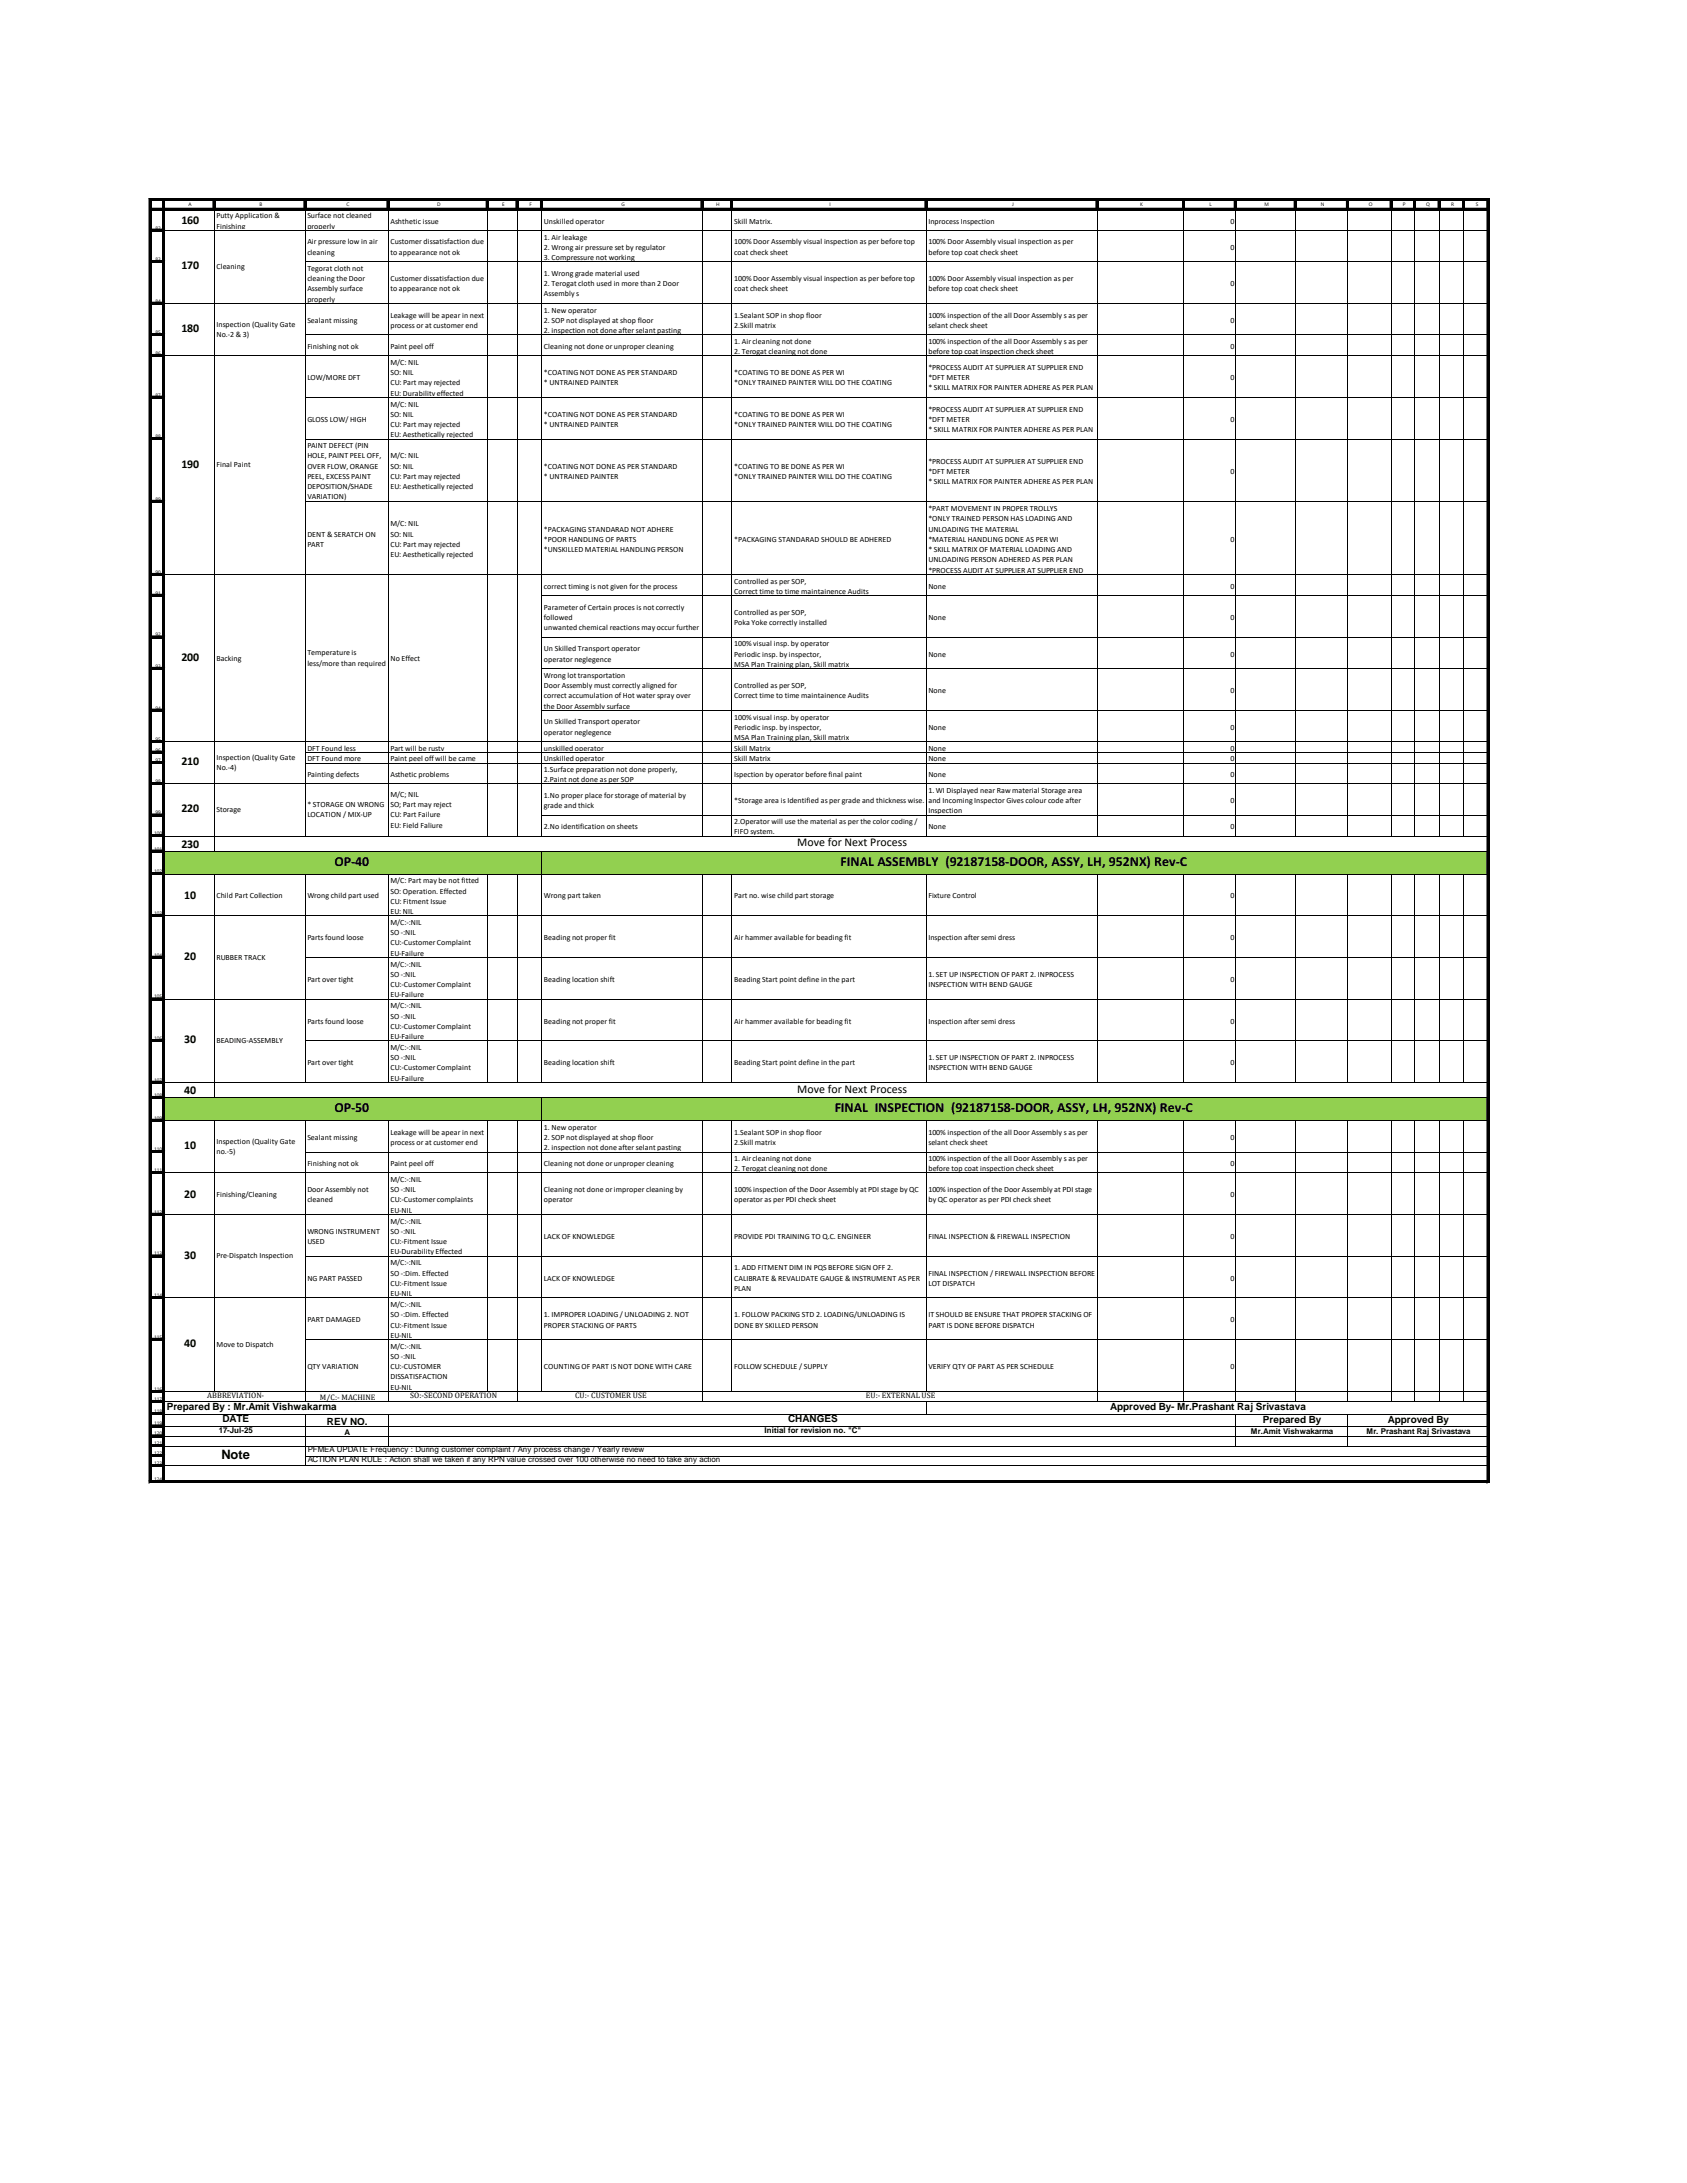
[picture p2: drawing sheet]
<svg xmlns="http://www.w3.org/2000/svg" width="216mm" height="279mm" viewBox="0 0 216 279" stroke-linecap="round" stroke-linejoin="round" font-family="sans-serif">
<defs><g id="words">
<g font-size="1.8">
<text x="42.8" y="110.8">OP-40</text>
<text x="107.6" y="110.8">FINAL ASSEMBLY (92187158-DOOR, ASSY, LH, 952NX) Rev-C</text>
<text x="42.8" y="142.4">OP-50</text>
<text x="106.8" y="142.4">FINAL INSPECTION (92187158-DOOR, ASSY, LH, 952NX) Rev-C</text>
</g>
<text font-size="1.7" x="28.3" y="186.8">Note</text>
<g font-size="1.5">
<text x="23.2" y="28.6">160</text>
<text x="23.2" y="34.5">170</text>
<text x="23.2" y="42.5">180</text>
<text x="23.2" y="59.9">190</text>
<text x="23.2" y="84.5">200</text>
<text x="23.2" y="97.9">210</text>
<text x="23.2" y="104">220</text>
<text x="23.2" y="108.5">230</text>
<text x="102" y="108.3">Move for Next Process</text>
<text x="23.6" y="115">10</text>
<text x="23.6" y="122.9">20</text>
<text x="23.6" y="133.5">30</text>
<text x="23.6" y="140">40</text>
<text x="102" y="139.8">Move for Next Process</text>
<text x="23.6" y="147.1">10</text>
<text x="23.6" y="153.3">20</text>
<text x="23.6" y="161.1">30</text>
<text x="23.6" y="172.4">40</text>
</g>
<g font-size="1.3">
<text x="21.3" y="180.4">Prepared By : Mr.Amit Vishwakarma</text>
<text x="28.5" y="182">DATE</text>
<text x="41.8" y="182.4">REV NO.</text>
<text x="100.9" y="182">CHANGES</text>
<text x="142.1" y="180.4">Approved By- Mr.Prashant Raj Srivastava</text>
<text x="161.6" y="182.2">Prepared By</text>
<text x="177.6" y="182.2">Approved By</text>
</g>
<g font-size="1">
<text x="27.7" y="27.9">Putty Application &amp;</text>
<text x="27.7" y="29.3">Finishing</text>
<text x="39.3" y="27.9">Surface not cleaned</text>
<text x="39.3" y="29.3">properly</text>
<text x="50" y="28.6">Ashthetic issue</text>
<text x="69.6" y="28.6">Unskilled operator</text>
<text x="94" y="28.6">Skill Matrix.</text>
<text x="118.8" y="28.6">Inprocess Inspection</text>
<text x="157.5" y="28.6">0</text>
<text x="27.7" y="34.5">Cleaning</text>
<text x="39.3" y="31.3">Air pressure low in air</text>
<text x="39.3" y="32.6">cleaning</text>
<text x="39.3" y="34.7">Tegorat cloth not</text>
<text x="39.3" y="36">cleaning the Door</text>
<text x="50" y="31.3">Customer dissatisfaction due</text>
<text x="50" y="32.6">to appearance not ok</text>
<text x="50" y="36">Customer dissatisfaction due</text>
<text x="69.6" y="30.7">1. Air leakage</text>
<text x="69.6" y="32">2. Wrong air pressure set by regulator</text>
<text x="69.6" y="33.3">3. Compressure not working</text>
<text x="69.6" y="35.3">1. Wrong grade material used</text>
<text x="94" y="31.3">100% Door Assembly visual inspection as per before top</text>
<text x="94" y="32.6">coat check sheet</text>
<text x="94" y="36">100% Door Assembly visual inspection as per before top</text>
<text x="118.8" y="31.3">100% Door Assembly visual inspection as per</text>
<text x="118.8" y="32.6">before top coat check sheet</text>
<text x="118.8" y="36">100% Door Assembly visual inspection as per</text>
<text x="157.5" y="32">0</text>
<text x="27.7" y="41.8">Inspection (Quality Gate</text>
<text x="39.3" y="37.3">Assembly surface</text>
<text x="39.3" y="38.6">properly</text>
<text x="39.3" y="41.3">Sealant missing</text>
<text x="50" y="37.3">to appearance not ok</text>
<text x="50" y="40.6">Leakage will be apear in next</text>
<text x="50" y="42">process or at customer end</text>
<text x="69.6" y="36.6">2. Terogat cloth used in more than 2 Door</text>
<text x="69.6" y="37.9">Assembly s</text>
<text x="69.6" y="40">1. New operator</text>
<text x="69.6" y="41.3">2. SOP not displayed at shop floor</text>
<text x="94" y="37.3">coat check sheet</text>
<text x="94" y="40.6">1.Sealant SOP in shop floor</text>
<text x="94" y="42">2.Skill matrix</text>
<text x="118.8" y="37.3">before top coat check sheet</text>
<text x="118.8" y="40.6">100% inspection of the all Door Assembly s as per</text>
<text x="118.8" y="42">selant check sheet</text>
<text x="157.5" y="36.6">0</text>
<text x="157.5" y="41.3">0</text>
<text x="27.7" y="43.1">No.-2 &amp; 3)</text>
<text x="39.3" y="44.7">Finishing not ok</text>
<text x="50" y="44.7">Paint peel off</text>
<text x="50" y="46.7">M/C: NIL</text>
<text x="69.6" y="42.6">2. inspection not done after selant pasting</text>
<text x="69.6" y="44.7">Cleaning not done or unproper cleaning</text>
<text x="94" y="44">1. Air cleaning not done</text>
<text x="94" y="45.3">2. Terogat cleaning not done</text>
<text x="118.8" y="44">100% inspection of the all Door Assembly s as per</text>
<text x="118.8" y="45.3">before top coat inspection check sheet</text>
<text x="118.8" y="47.3">*PROCESS AUDIT AT SUPPLIER AT SUPPLIER END</text>
<text x="157.5" y="44.7">0</text>
<text x="39.3" y="48.6">LOW/MORE DFT</text>
<text x="39.3" y="54">GLOSS LOW/ HIGH</text>
<text x="50" y="48">SO: NIL</text>
<text x="50" y="49.3">CU: Part may rejected</text>
<text x="50" y="50.6">EU: Durability effected</text>
<text x="50" y="52">M/C: NIL</text>
<text x="50" y="53.3">SO: NIL</text>
<text x="69.6" y="48">*COATING NOT DONE AS PER STANDARD</text>
<text x="69.6" y="49.3">* UNTRAINED PAINTER</text>
<text x="69.6" y="53.3">*COATING NOT DONE AS PER STANDARD</text>
<text x="94" y="48">*COATING TO BE DONE AS PER WI</text>
<text x="94" y="49.3">*ONLY TRAINED PAINTER WILL DO THE COATING</text>
<text x="94" y="53.3">*COATING TO BE DONE AS PER WI</text>
<text x="118.8" y="48.6">*DFT METER</text>
<text x="118.8" y="50">* SKILL MATRIX FOR PAINTER ADHERE AS PER PLAN</text>
<text x="118.8" y="52.7">*PROCESS AUDIT AT SUPPLIER AT SUPPLIER END</text>
<text x="118.8" y="54">*DFT METER</text>
<text x="157.5" y="48.6">0</text>
<text x="157.5" y="54">0</text>
<text x="27.7" y="59.8">Final Paint</text>
<text x="39.3" y="57.4">PAINT DEFECT (PIN</text>
<text x="39.3" y="58.7">HOLE, PAINT PEEL OFF,</text>
<text x="39.3" y="60">OVER FLOW, ORANGE</text>
<text x="50" y="54.7">CU: Part may rejected</text>
<text x="50" y="56">EU: Aesthetically rejected</text>
<text x="50" y="58.7">M/C: NIL</text>
<text x="50" y="60">SO: NIL</text>
<text x="69.6" y="54.7">* UNTRAINED PAINTER</text>
<text x="69.6" y="60">*COATING NOT DONE AS PER STANDARD</text>
<text x="94" y="54.7">*ONLY TRAINED PAINTER WILL DO THE COATING</text>
<text x="94" y="60">*COATING TO BE DONE AS PER WI</text>
<text x="118.8" y="55.3">* SKILL MATRIX FOR PAINTER ADHERE AS PER PLAN</text>
<text x="118.8" y="59.4">*PROCESS AUDIT AT SUPPLIER AT SUPPLIER END</text>
<text x="39.3" y="61.3">PEEL, EXCESS PAINT</text>
<text x="39.3" y="62.6">DEPOSITION/SHADE</text>
<text x="39.3" y="63.9">VARIATION)</text>
<text x="50" y="61.3">CU: Part may rejected</text>
<text x="50" y="62.6">EU: Aesthetically rejected</text>
<text x="69.6" y="61.3">* UNTRAINED PAINTER</text>
<text x="94" y="61.3">*ONLY TRAINED PAINTER WILL DO THE COATING</text>
<text x="118.8" y="60.7">*DFT METER</text>
<text x="118.8" y="62">* SKILL MATRIX FOR PAINTER ADHERE AS PER PLAN</text>
<text x="118.8" y="65.4">*PART MOVEMENT IN PROPER TROLLYS</text>
<text x="157.5" y="60.7">0</text>
<text x="39.3" y="68.7">DENT &amp; SERATCH ON</text>
<text x="39.3" y="70">PART</text>
<text x="50" y="67.4">M/C: NIL</text>
<text x="50" y="68.7">SO: NIL</text>
<text x="50" y="70">CU: Part may rejected</text>
<text x="50" y="71.3">EU: Aesthetically rejected</text>
<text x="69.6" y="68">*PACKAGING STANDARAD NOT ADHERE</text>
<text x="69.6" y="69.3">*POOR HANDLING OF PARTS</text>
<text x="69.6" y="70.7">*UNSKILLED MATERIAL HANDLING PERSON</text>
<text x="94" y="69.3">*PACKAGING STANDARAD SHOULD BE ADHERED</text>
<text x="118.8" y="66.7">*ONLY TRAINED PERSON HAS LOADING AND</text>
<text x="118.8" y="68">UNLOADING THE MATERIAL</text>
<text x="118.8" y="69.3">*MATERIAL HANDLING DONE AS PER WI</text>
<text x="118.8" y="70.7">* SKILL MATRIX OF MATERIAL LOADING AND</text>
<text x="118.8" y="72">UNLOADING PERSON ADHERED AS PER PLAN</text>
<text x="157.5" y="69.3">0</text>
<text x="69.6" y="75.4">correct timing is not given for the process</text>
<text x="94" y="74.7">Controlled as per SOP,</text>
<text x="94" y="76">Correct time to time maintainence Audits</text>
<text x="118.8" y="73.3">*PROCESS AUDIT AT SUPPLIER AT SUPPLIER END</text>
<text x="118.8" y="75.4">None</text>
<text x="157.5" y="75.4">0</text>
<text x="39.3" y="83.9">Temperature is</text>
<text x="69.6" y="78">Parameter of Certain proces is not correctly</text>
<text x="69.6" y="79.3">followed</text>
<text x="69.6" y="80.7">unwanted chemical reactions may occur further</text>
<text x="69.6" y="83.4">Un Skilled Transport operator</text>
<text x="94" y="78.7">Controlled as per SOP,</text>
<text x="94" y="80">Poka Yoke correctly installed</text>
<text x="94" y="82.7">100% visual insp. by operator</text>
<text x="118.8" y="79.3">None</text>
<text x="157.5" y="79.3">0</text>
<text x="27.7" y="84.5">Backing</text>
<text x="39.3" y="85.2">less/more than required</text>
<text x="50" y="84.5">No Effect</text>
<text x="69.6" y="84.7">operator neglegence</text>
<text x="69.6" y="86.8">Wrong lot transportation</text>
<text x="69.6" y="88.1">Door Assembly must correctly aligned for</text>
<text x="69.6" y="89.4">correct accumulation of Hot water spray over</text>
<text x="94" y="84">Periodic insp. by inspector,</text>
<text x="94" y="85.4">MSA Plan Training plan, Skill matrix</text>
<text x="94" y="88.1">Controlled as per SOP,</text>
<text x="94" y="89.4">Correct time to time maintainence Audits</text>
<text x="118.8" y="84">None</text>
<text x="118.8" y="88.7">None</text>
<text x="157.5" y="84">0</text>
<text x="157.5" y="88.7">0</text>
<text x="69.6" y="90.7">the Door Assembly surface</text>
<text x="69.6" y="92.7">Un Skilled Transport operator</text>
<text x="69.6" y="94">operator neglegence</text>
<text x="94" y="92.1">100% visual insp. by operator</text>
<text x="94" y="93.4">Periodic insp. by inspector,</text>
<text x="94" y="94.7">MSA Plan Training plan, Skill matrix</text>
<text x="118.8" y="93.4">None</text>
<text x="157.5" y="93.4">0</text>
<text x="27.7" y="97.3">Inspection (Quality Gate</text>
<text x="27.7" y="98.6">No.-4)</text>
<text x="39.3" y="96.1">DFT Found less</text>
<text x="39.3" y="97.4">DFT Found more</text>
<text x="39.3" y="99.5">Painting defects</text>
<text x="50" y="96.1">Part will be rusty</text>
<text x="50" y="97.4">Paint peel off will be came</text>
<text x="50" y="99.5">Asthetic problems</text>
<text x="50" y="102">M/C; NIL</text>
<text x="69.6" y="96.1">unskilled operator</text>
<text x="69.6" y="97.4">Unskilled operator</text>
<text x="69.6" y="98.8">1.Surface preparation not done properly,</text>
<text x="69.6" y="100.1">2.Paint not done as per SOP</text>
<text x="94" y="96.1">Skill Matrix</text>
<text x="94" y="97.4">Skill Matrix</text>
<text x="94" y="99.5">Ispection by operator before final paint</text>
<text x="118.8" y="96.1">None</text>
<text x="118.8" y="97.4">None</text>
<text x="118.8" y="99.5">None</text>
<text x="118.8" y="101.5">1. WI Displayed near Raw material Storage area</text>
<text x="157.5" y="96.1">0</text>
<text x="157.5" y="97.4">0</text>
<text x="157.5" y="99.5">0</text>
<text x="27.7" y="103.9">Storage</text>
<text x="39.3" y="103.3">* STORAGE ON WRONG</text>
<text x="39.3" y="104.6">LOCATION / MIX-UP</text>
<text x="50" y="103.3">SO; Part may reject</text>
<text x="50" y="104.6">CU: Part Failure</text>
<text x="50" y="105.9">EU: Field Faliure</text>
<text x="69.6" y="102.1">1.No proper place for storage of material by</text>
<text x="69.6" y="103.4">grade and thick</text>
<text x="69.6" y="106.1">2.No identification on sheets</text>
<text x="94" y="102.8">*Storage area is Identified as per grade and thickness wise.</text>
<text x="94" y="105.5">2.Operator will use the material as per the color coding /</text>
<text x="94" y="106.8">FIFO system.</text>
<text x="118.8" y="102.8">and Incoming Inspector Gives colour code after</text>
<text x="118.8" y="104.1">Inspection</text>
<text x="118.8" y="106.1">None</text>
<text x="157.5" y="102.8">0</text>
<text x="157.5" y="106.1">0</text>
<text x="50" y="113">M/C: Part may be not fitted</text>
<text x="27.7" y="115">Child Part Collection</text>
<text x="39.3" y="115">Wrong child part used</text>
<text x="50" y="114.4">SO: Operation. Effected</text>
<text x="50" y="115.7">CU: Fitment Issue</text>
<text x="50" y="117">EU: NIL</text>
<text x="50" y="118.4">M/C:-:NIL</text>
<text x="50" y="119.7">SO -:NIL</text>
<text x="69.6" y="115">Wrong part taken</text>
<text x="94" y="115">Part no. wise child part storage</text>
<text x="118.8" y="115">Fixture Control</text>
<text x="157.5" y="115">0</text>
<text x="27.7" y="122.8">RUBBER TRACK</text>
<text x="39.3" y="120.3">Parts found loose</text>
<text x="39.3" y="125.7">Part over tight</text>
<text x="50" y="121">CU:-Customer Complaint</text>
<text x="50" y="122.3">EU-Failure</text>
<text x="50" y="123.7">M/C:-:NIL</text>
<text x="50" y="125">SO -:NIL</text>
<text x="69.6" y="120.3">Beading not proper fit</text>
<text x="69.6" y="125.7">Beading location shift</text>
<text x="94" y="120.3">Air hammer available for beading fit</text>
<text x="94" y="125.7">Beading Start point define in the part</text>
<text x="118.8" y="120.3">Inspection after semi dress</text>
<text x="118.8" y="125">1. SET UP INSPECTION OF PART 2. INPROCESS</text>
<text x="157.5" y="120.3">0</text>
<text x="157.5" y="125.7">0</text>
<text x="39.3" y="131">Parts found loose</text>
<text x="50" y="126.3">CU:-Customer Complaint</text>
<text x="50" y="127.7">EU-Failure</text>
<text x="50" y="129">M/C:-:NIL</text>
<text x="50" y="130.4">SO -:NIL</text>
<text x="50" y="131.7">CU:-Customer Complaint</text>
<text x="69.6" y="131">Beading not proper fit</text>
<text x="94" y="131">Air hammer available for beading fit</text>
<text x="118.8" y="126.3">INSPECTION WITH BEND GAUGE</text>
<text x="118.8" y="131">Inspection after semi dress</text>
<text x="157.5" y="131">0</text>
<text x="27.7" y="133.5">BEADING-ASSEMBLY</text>
<text x="39.3" y="136.3">Part over tight</text>
<text x="50" y="133">EU-Failure</text>
<text x="50" y="134.4">M/C:-:NIL</text>
<text x="50" y="135.7">SO -:NIL</text>
<text x="50" y="137">CU:-Customer Complaint</text>
<text x="69.6" y="136.3">Beading location shift</text>
<text x="94" y="136.3">Beading Start point define in the part</text>
<text x="118.8" y="135.7">1. SET UP INSPECTION OF PART 2. INPROCESS</text>
<text x="118.8" y="137">INSPECTION WITH BEND GAUGE</text>
<text x="157.5" y="136.3">0</text>
<text x="50" y="138.3">EU-Failure</text>
<text x="27.7" y="146.4">Inspection (Quality Gate</text>
<text x="27.7" y="147.7">no.-5)</text>
<text x="39.3" y="145.9">Sealant missing</text>
<text x="39.3" y="149.2">Finishing not ok</text>
<text x="50" y="145.2">Leakage will be apear in next</text>
<text x="50" y="146.5">process or at customer end</text>
<text x="50" y="149.2">Paint peel off</text>
<text x="69.6" y="144.6">1. New operator</text>
<text x="69.6" y="145.9">2. SOP not displayed at shop floor</text>
<text x="69.6" y="147.2">2. inspection not done after selant pasting</text>
<text x="69.6" y="149.2">Cleaning not done or unproper cleaning</text>
<text x="94" y="145.2">1.Sealant SOP in shop floor</text>
<text x="94" y="146.5">2.Skill matrix</text>
<text x="94" y="148.6">1. Air cleaning not done</text>
<text x="94" y="149.9">2. Terogat cleaning not done</text>
<text x="118.8" y="145.2">100% inspection of the all Door Assembly s as per</text>
<text x="118.8" y="146.5">selant check sheet</text>
<text x="118.8" y="148.6">100% inspection of the all Door Assembly s as per</text>
<text x="118.8" y="149.9">before top coat inspection check sheet</text>
<text x="157.5" y="145.9">0</text>
<text x="157.5" y="149.2">0</text>
<text x="27.7" y="153.2">Finishing/Cleaning</text>
<text x="39.3" y="152.6">Door Assembly not</text>
<text x="39.3" y="153.9">cleaned</text>
<text x="50" y="151.3">M/C:-:NIL</text>
<text x="50" y="152.6">SO -:NIL</text>
<text x="50" y="153.9">CU:-Customer complaints</text>
<text x="50" y="155.2">EU-NIL</text>
<text x="69.6" y="152.6">Cleaning not done or improper cleaning by</text>
<text x="69.6" y="153.9">operator</text>
<text x="94" y="152.6">100% inspection of the Door Assembly at PDI stage by QC</text>
<text x="94" y="153.9">operator as per PDI check sheet</text>
<text x="118.8" y="152.6">100% inspection of the Door Assembly at PDI stage</text>
<text x="118.8" y="153.9">by QC operator as per PDI check sheet</text>
<text x="157.5" y="153.2">0</text>
<text x="27.7" y="161.1">Pre-Dispatch Inspection</text>
<text x="39.3" y="157.9">WRONG INSTRUMENT</text>
<text x="39.3" y="159.2">USED</text>
<text x="50" y="156.6">M/C:-:NIL</text>
<text x="50" y="157.9">SO -:NIL</text>
<text x="50" y="159.2">CU:-Fitment Issue</text>
<text x="50" y="160.6">EU-Durability Effected</text>
<text x="50" y="161.9">M/C:-:NIL</text>
<text x="69.6" y="158.6">LACK OF KNOWLEDGE</text>
<text x="94" y="158.6">PROVIDE PDI TRAINING TO Q.C. ENGINEER</text>
<text x="118.8" y="158.6">FINAL INSPECTION &amp; FIREWALL INSPECTION</text>
<text x="157.5" y="158.6">0</text>
<text x="39.3" y="163.9">NG PART PASSED</text>
<text x="50" y="163.3">SO -:Dim. Effected</text>
<text x="50" y="164.6">CU:-Fitment Issue</text>
<text x="50" y="165.9">EU-NIL</text>
<text x="50" y="167.3">M/C:-:NIL</text>
<text x="69.6" y="163.9">LACK OF KNOWLEDGE</text>
<text x="94" y="162.6">1. ADD FITMENT DIM IN PQS BEFORE SIGN OFF 2.</text>
<text x="94" y="163.9">CALIBRATE &amp; REVALIDATE GAUGE &amp; INSTRUMENT AS PER</text>
<text x="94" y="165.2">PLAN</text>
<text x="118.8" y="163.3">FINAL INSPECTION / FIREWALL INSPECTION BEFORE</text>
<text x="118.8" y="164.6">LOT DISPATCH</text>
<text x="157.5" y="163.9">0</text>
<text x="27.7" y="172.4">Move to Dispatch</text>
<text x="39.3" y="169.2">PART DAMAGED</text>
<text x="50" y="168.6">SO -:Dim. Effected</text>
<text x="50" y="169.9">CU:-Fitment Issue</text>
<text x="50" y="171.2">EU-NIL</text>
<text x="50" y="172.6">M/C:-:NIL</text>
<text x="50" y="173.9">SO -:NIL</text>
<text x="69.6" y="168.6">1. IMPROPER LOADING / UNLOADING 2. NOT</text>
<text x="69.6" y="169.9">PROPER STACKING OF PARTS</text>
<text x="94" y="168.6">1. FOLLOW PACKING STD 2. LOADING/UNLOADING IS</text>
<text x="94" y="169.9">DONE BY SKILLED PERSON</text>
<text x="118.8" y="168.6">IT SHOULD BE ENSURE THAT PROPER STACKING OF</text>
<text x="118.8" y="169.9">PART IS DONE BEFORE DISPATCH</text>
<text x="157.5" y="169.2">0</text>
<text x="26.5" y="179">ABBREVIATION-</text>
<text x="39.3" y="175.2">QTY VARIATION</text>
<text x="40.9" y="179.1">M/C:- MACHINE</text>
<text x="50" y="175.2">CU:-CUSTOMER</text>
<text x="50" y="176.6">DISSATISFACTION</text>
<text x="50" y="177.9">EU-NIL</text>
<text x="52.5" y="179">SO:-SECOND OPERATION</text>
<text x="69.6" y="175.2">COUNTING OF PART IS NOT DONE WITH CARE</text>
<text x="73.6" y="179">CU:- CUSTOMER USE</text>
<text x="94" y="175.2">FOLLOW SCHEDULE / SUPPLY</text>
<text x="110.8" y="179">EU:- EXTERNAL USE</text>
<text x="118.8" y="175.2">VERIFY QTY OF PART AS PER SCHEDULE</text>
<text x="157.5" y="175.2">0</text>
<text x="28" y="183.4">17-Jul-25</text>
<text x="39.4" y="185.9">PFMEA UPDATE Frequency : During customer complaint / Any process change / Yearly review</text>
<text x="44.1" y="183.7">A</text>
<text x="97.8" y="183.4">Initial for revision no. &quot;C&quot;</text>
<text x="160.1" y="183.5">Mr.Amit Vishwakarma</text>
<text x="174.9" y="183.5">Mr. Prashant Raj Srivastava</text>
<text x="39.4" y="187.1">ACTION PLAN RULE : Action shall we taken if any RPN value crossed over 100 otherwise no need to take any action</text>
</g>
<g font-size=".6">
<text x="19.9" y="29.4">82</text>
<text x="24.1" y="26.4">A</text>
<text x="33.2" y="26.4">B</text>
<text x="44.3" y="26.4">C</text>
<text x="55.9" y="26.4">D</text>
<text x="64.3" y="26.4">E</text>
<text x="67.8" y="26.4">F</text>
<text x="79.5" y="26.4">G</text>
<text x="91.7" y="26.4">H</text>
<text x="106.1" y="26.4">I</text>
<text x="129.5" y="26.4">J</text>
<text x="145.9" y="26.4">K</text>
<text x="154.8" y="26.4">L</text>
<text x="161.8" y="26.4">M</text>
<text x="169" y="26.4">N</text>
<text x="175.2" y="26.4">O</text>
<text x="179.5" y="26.4">P</text>
<text x="182.5" y="26.4">Q</text>
<text x="185.7" y="26.4">R</text>
<text x="188.9" y="26.4">S</text>
<text x="19.9" y="33.4">83</text>
<text x="19.9" y="38.7">84</text>
<text x="19.9" y="42.8">85</text>
<text x="19.9" y="45.4">86</text>
<text x="19.9" y="50.8">87</text>
<text x="19.9" y="56.1">88</text>
<text x="19.9" y="64.1">89</text>
<text x="19.9" y="73.5">90</text>
<text x="19.9" y="76.1">91</text>
<text x="19.9" y="81.5">92</text>
<text x="19.9" y="85.5">93</text>
<text x="19.9" y="90.8">94</text>
<text x="19.9" y="94.8">95</text>
<text x="19.9" y="96.2">96</text>
<text x="19.9" y="97.6">97</text>
<text x="19.9" y="100.2">98</text>
<text x="19.7" y="106.9">100</text>
<text x="19.9" y="104.2">99</text>
<text x="19.7" y="108.9">101</text>
<text x="19.7" y="111.8">102</text>
<text x="19.7" y="117.1">103</text>
<text x="19.7" y="122.4">104</text>
<text x="19.7" y="127.8">105</text>
<text x="19.7" y="133.1">106</text>
<text x="19.7" y="138.4">107</text>
<text x="19.7" y="140.4">108</text>
<text x="19.7" y="143.3">109</text>
<text x="19.7" y="147.3">110</text>
<text x="19.7" y="150">111</text>
<text x="19.7" y="155.3">112</text>
<text x="19.7" y="160.7">113</text>
<text x="19.7" y="166">114</text>
<text x="19.7" y="171.3">115</text>
<text x="19.7" y="178">116</text>
<text x="19.7" y="179.3">117</text>
<text x="19.7" y="180.9">118</text>
<text x="19.7" y="182.4">119</text>
<text x="19.7" y="183.7">120</text>
<text x="19.7" y="185">121</text>
<text x="19.7" y="186.2">122</text>
<text x="19.7" y="187.5">123</text>
<text x="19.7" y="189.6">124</text>
</g>
</g></defs>
<g fill="none" stroke="#000" stroke-width=".13">
<path d="M19.4 26.6h1.7M19.4 29.3h1.7M19.4 33.3h1.7M19.4 38.7h1.7M20.8 25.7v1.2M20.8 26.9v162.7M21.1 26.6h169.2M27.2 25.7v1.2M38.9 25.7v1.2M49.5 25.7v1.2M62.2 25.7v1.2M66 25.7v1.2"/>
<path d="M69.2 25.7v1.2M89.7 25.7v1.2M93.5 25.7v1.2M118.4 25.7v1.2M140.3 25.7v1.2M151.3 25.7v1.2M157.9 25.7v1.2M165.6 25.7v1.2M172.3 25.7v1.2M177.9 25.7v1.2M180.9 25.7v1.2M184 25.7v1.2"/>
<path d="M187.2 25.7v1.2M190.3 25.7v1.2M19.4 42.7h1.7M19.4 45.4h1.7M19.4 50.7h1.7M19.4 56h1.7M19.4 64h1.7M19.4 73.4h1.7M19.4 76.1h1.7M19.4 81.4h1.7M19.4 85.4h1.7M19.4 90.8h1.7"/>
<path d="M19.4 94.8h1.7M19.4 96.1h1.7M19.4 97.5h1.7M19.4 100.2h1.7M19.4 104.2h1.7M19.4 106.8h1.7M19.4 108.8h1.7M19.4 111.7h1.7M19.4 117h1.7M19.4 122.4h1.7M19.4 127.7h1.7M19.4 133.1h1.7"/>
<path d="M19.4 138.4h1.7M19.4 140.3h1.7M19.4 143.3h1.7M19.4 147.3h1.7M19.4 149.9h1.7M19.4 155.3h1.7M19.4 160.6h1.7M19.4 166h1.7M19.4 171.3h1.7M19.4 178h1.7M19.4 179.2h1.7M19.4 180.8h1.7"/>
<path d="M19.4 182.4h1.7M19.4 183.6h1.7M19.4 184.9h1.7M19.4 186.2h1.7M19.4 187.5h1.7M19.4 189.5h1.7"/>
</g>
<path d="M21 26.9v162.7M21.1 26.8h169.2" fill="none" stroke="#000" stroke-width=".34"/>
<g fill="#000">
<path d="M19.4 26.6h1.7v.4h-1.7z" fill-rule="evenodd"/>
<path d="M19.4 29.3h1.7v.3h-1.7z" fill-rule="evenodd"/>
<path d="M19.4 33.3h1.7v.4h-1.7z" fill-rule="evenodd"/>
<path d="M19.4 38.7h1.7v.3h-1.7z" fill-rule="evenodd"/>
<path d="M20.8 25.7h.3v1.2h-.3z" fill-rule="evenodd"/>
<path d="M27.2 25.7h.4v1.2h-.4z" fill-rule="evenodd"/>
<path d="M38.9 25.7h.3v1.2h-.3z" fill-rule="evenodd"/>
<path d="M49.5 25.7h.3v1.2h-.3z" fill-rule="evenodd"/>
<path d="M62.2 25.7h.3v1.2h-.3z" fill-rule="evenodd"/>
<path d="M66 25.7h.3v1.2h-.3z" fill-rule="evenodd"/>
<path d="M69.1 25.7h.4v1.2h-.4z" fill-rule="evenodd"/>
<path d="M89.7 25.7h.3v1.2h-.3z" fill-rule="evenodd"/>
<path d="M93.5 25.7h.3v1.2h-.3z" fill-rule="evenodd"/>
<path d="M118.3 25.7h.4v1.2h-.4z" fill-rule="evenodd"/>
<path d="M140.2 25.7h.4v1.2h-.4z" fill-rule="evenodd"/>
<path d="M151.3 25.7h.4v1.2h-.4z" fill-rule="evenodd"/>
<path d="M157.9 25.7h.4v1.2h-.4z" fill-rule="evenodd"/>
<path d="M165.6 25.7h.3v1.2h-.3z" fill-rule="evenodd"/>
<path d="M172.3 25.7h.3v1.2h-.3z" fill-rule="evenodd"/>
<path d="M177.9 25.7h.3v1.2h-.3z" fill-rule="evenodd"/>
<path d="M180.9 25.7h.3v1.2h-.3z" fill-rule="evenodd"/>
<path d="M184 25.7h.4v1.2h-.4z" fill-rule="evenodd"/>
<path d="M187.1 25.7h.4v1.2h-.4z" fill-rule="evenodd"/>
<path d="M190.3 25.7v1.2z" fill-rule="evenodd"/>
<path d="M19.4 42.7h1.7v.3h-1.7z" fill-rule="evenodd"/>
<path d="M19.4 45.3h1.7v.4h-1.7z" fill-rule="evenodd"/>
<path d="M19.4 50.7h1.7v.3h-1.7z" fill-rule="evenodd"/>
<path d="M19.4 56h1.7v.4h-1.7z" fill-rule="evenodd"/>
<path d="M19.4 64h1.7v.4h-1.7z" fill-rule="evenodd"/>
<path d="M19.4 73.4h1.7v.3h-1.7z" fill-rule="evenodd"/>
<path d="M19.4 76h1.7v.4h-1.7z" fill-rule="evenodd"/>
<path d="M19.4 81.4h1.7v.3h-1.7z" fill-rule="evenodd"/>
<path d="M19.4 85.4h1.7v.3h-1.7z" fill-rule="evenodd"/>
<path d="M19.4 90.7h1.7v.4h-1.7z" fill-rule="evenodd"/>
<path d="M19.4 94.8h1.7v.3h-1.7z" fill-rule="evenodd"/>
<path d="M19.4 96.1h1.7v.4h-1.7z" fill-rule="evenodd"/>
<path d="M19.4 97.5h1.7v.3h-1.7z" fill-rule="evenodd"/>
<path d="M19.4 100.1h1.7v.4h-1.7z" fill-rule="evenodd"/>
<path d="M19.4 104.2h1.7v.3h-1.7z" fill-rule="evenodd"/>
<path d="M19.4 106.8h1.7v.4h-1.7z" fill-rule="evenodd"/>
<path d="M19.4 108.8h1.7v.3h-1.7z" fill-rule="evenodd"/>
<path d="M19.4 111.7h1.7v.3h-1.7z" fill-rule="evenodd"/>
<path d="M19.4 117h1.7v.4h-1.7z" fill-rule="evenodd"/>
<path d="M19.4 122.4h1.7v.3h-1.7z" fill-rule="evenodd"/>
<path d="M19.4 127.7h1.7v.3h-1.7z" fill-rule="evenodd"/>
<path d="M19.4 133h1.7v.4h-1.7z" fill-rule="evenodd"/>
<path d="M19.4 138.4h1.7v.3h-1.7z" fill-rule="evenodd"/>
<path d="M19.4 140.3h1.7v.3h-1.7z" fill-rule="evenodd"/>
<path d="M19.4 143.2h1.7v.4h-1.7z" fill-rule="evenodd"/>
<path d="M19.4 147.3h1.7v.3h-1.7z" fill-rule="evenodd"/>
<path d="M19.4 149.9h1.7v.4h-1.7z" fill-rule="evenodd"/>
<path d="M19.4 155.3h1.7v.3h-1.7z" fill-rule="evenodd"/>
<path d="M19.4 160.6h1.7v.3h-1.7z" fill-rule="evenodd"/>
<path d="M19.4 165.9h1.7v.4h-1.7z" fill-rule="evenodd"/>
<path d="M19.4 171.3h1.7v.3h-1.7z" fill-rule="evenodd"/>
<path d="M19.4 178h1.7v.3h-1.7z" fill-rule="evenodd"/>
<path d="M19.4 179.2h1.7v.4h-1.7z" fill-rule="evenodd"/>
<path d="M19.4 180.8h1.7v.3h-1.7z" fill-rule="evenodd"/>
<path d="M19.4 182.4h1.7v.3h-1.7z" fill-rule="evenodd"/>
<path d="M19.4 183.6h1.7v.4h-1.7z" fill-rule="evenodd"/>
<path d="M19.4 184.9h1.7v.3h-1.7z" fill-rule="evenodd"/>
<path d="M19.4 186.2h1.7v.3h-1.7z" fill-rule="evenodd"/>
<path d="M19.4 187.4h1.7v.4h-1.7z" fill-rule="evenodd"/>
<path d="M19.4 189.5l1.7 .1z" fill-rule="evenodd"/>
</g>
<g fill="#92d050">
<path d="M21.1 108.9h169.2v3h-169.2z" fill-rule="evenodd"/>
<path d="M21.1 140.5h169.2v2.9h-169.2z" fill-rule="evenodd"/>
</g>
<g fill="none" stroke="#000" stroke-width=".13">
<path d="M21.1 29.5h169.4M21.1 38.8h169.4M27.4 26.9v82M39.1 26.9v80.1M39.1 33.5h151.4M49.7 26.9v80.1M62.4 26.9v80.1M66.2 26.9v80.1M69.3 26.9v80.1M89.9 26.9v80.1M93.7 26.9v80.1M118.5 26.9v80.1"/>
<path d="M140.4 26.9v80.1M151.5 26.9v80.1M158.1 26.9v80.1M165.8 26.9v80.1M172.5 26.9v80.1M178.1 26.9v80.1M181.1 26.9v80.1M184.2 26.9v80.1M187.3 26.9v80.1M190.3 25.4v164.4M190.5 26.9v82M190.6 25.4h-171.5v164.4"/>
<path d="M21.1 45.5h169.4M39.1 42.9h151.4M39.1 50.9h151.4M39.1 56.2h151.4M21.1 73.6h169.4M39.1 64.2h151.4M69.4 76.2h121.1M21.1 95h169.4M39.1 96.3h151.4M39.1 97.7h151.4M69.4 81.6h121.1M69.4 85.6h121.1"/>
<path d="M69.4 90.9h121.1M21.1 100.3h169.4M21.1 107h169.4M21.1 109h169.4M21.1 111.9h169.4M21.1 117.2h169.4M27.4 111.9v28.5M39.1 111.9v26.7M49.7 111.9v26.7M62.4 111.9v26.7M66.2 111.9v26.7M69.3 109v29.6"/>
<path d="M69.4 104.3h121.1M89.9 111.9v26.7M93.7 111.9v26.7M118.5 111.9v26.7M140.4 111.9v26.7M151.5 111.9v26.7M158.1 111.9v26.7M165.8 111.9v26.7M172.5 111.9v26.7M178.1 111.9v26.7M181.1 111.9v26.7M184.2 111.9v26.7"/>
<path d="M187.3 111.9v26.7M190.5 109v31.4M21.1 127.9h169.4M21.1 138.6h169.4M39.1 122.6h151.4M39.1 133.2h151.4M21.1 140.5h169.4M21.1 143.4h169.4M21.1 150.1h169.4M21.1 155.5h169.4M27.4 143.5v34.7M39.1 143.5v35.9"/>
<path d="M39.1 147.5h151.4M49.7 143.5v35.9M62.4 143.5v34.7M66.2 143.5v35.9M69.3 140.6v37.6M89.9 143.5v35.9M93.7 143.5v34.7M118.5 143.5v34.7M140.4 143.5v35.9M151.5 143.5v35.9M158.1 143.5v35.9M165.8 143.5v35.9"/>
<path d="M172.5 143.5v35.9M178.1 143.5v35.9M181.1 143.5v35.9M184.2 143.5v35.9M187.3 143.5v35.9M190.5 140.6v37.5M21.1 166.1h169.4M21.1 178.1h169.3M21.1 179.4h169.3M39.1 160.8h151.4M39.1 171.5h151.4M19.1 189.5h171.5"/>
<path d="M21.1 187.6h169.4M21.1 181h169.4M21.1 182.5h169.3M21.1 183.8h169.3M21.1 185.1h169.4M39.1 181v4M39.1 185.1v2.5M39.1 186.4h151.4M49.7 181v4M158.1 181v4M172.5 181v4M190.5 182.5v5.1"/>
</g>
<g fill="#000">
<path d="M190.4 178.1h.1v1.3h-.1z" fill-rule="evenodd"/>
<path d="M118.5 179.4l.1 1.6z" fill-rule="evenodd"/>
<path d="M190.5 179.4v1.6z" fill-rule="evenodd"/>
<path d="M190.5 181v1.5z" fill-rule="evenodd"/>
</g>
<path d="M19 25.6h171.6M19.2 25.4v164.4M190.5 25.4v164.4M19 189.7h171.6" fill="none" stroke="#000" stroke-width=".34"/>
<use href="#words"/>
</svg>
